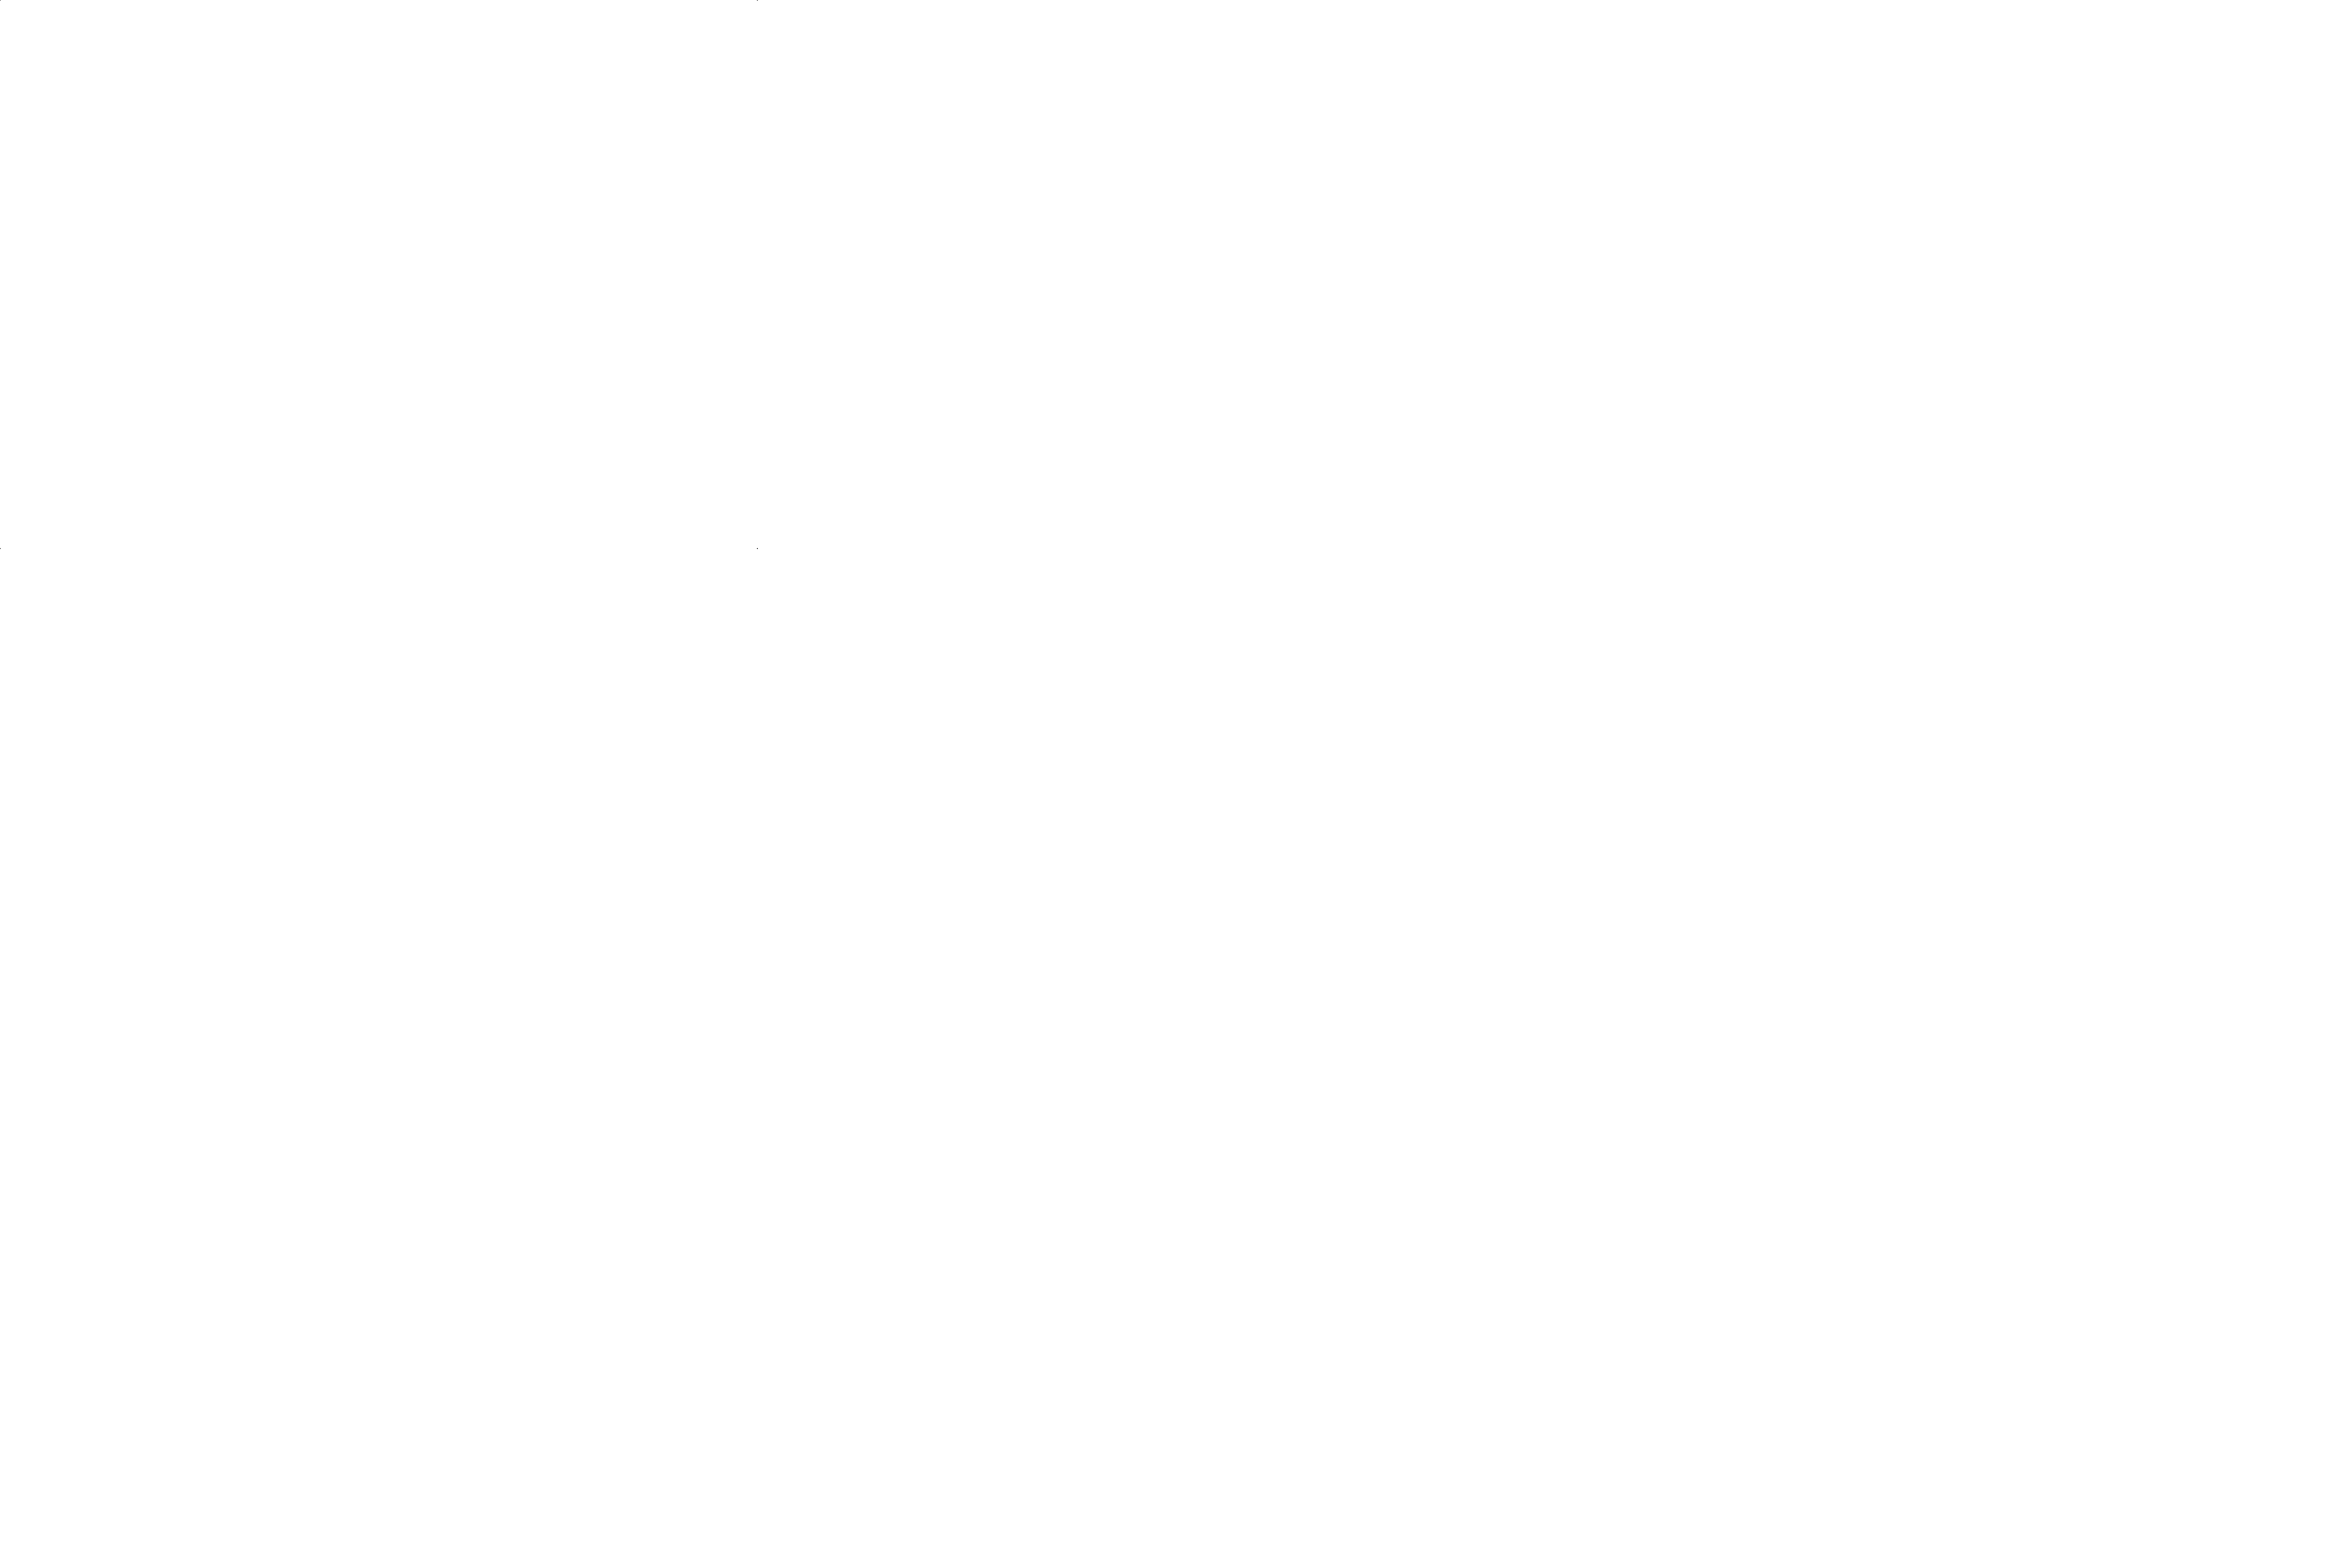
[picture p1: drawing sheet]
<svg xmlns="http://www.w3.org/2000/svg" width="900mm" height="600mm" viewBox="0 0 900 600" stroke-linecap="round" stroke-linejoin="round" font-family="sans-serif">
<g fill="#000" stroke="#000" stroke-width=".38">
<circle cx=".1" cy=".1" r=".05"/>
<circle cx="290.1" cy=".1" r=".05"/>
<circle cx=".1" cy="210.1" r=".05"/>
<circle cx="290.1" cy="210.1" r=".05"/>
</g>
</svg>
